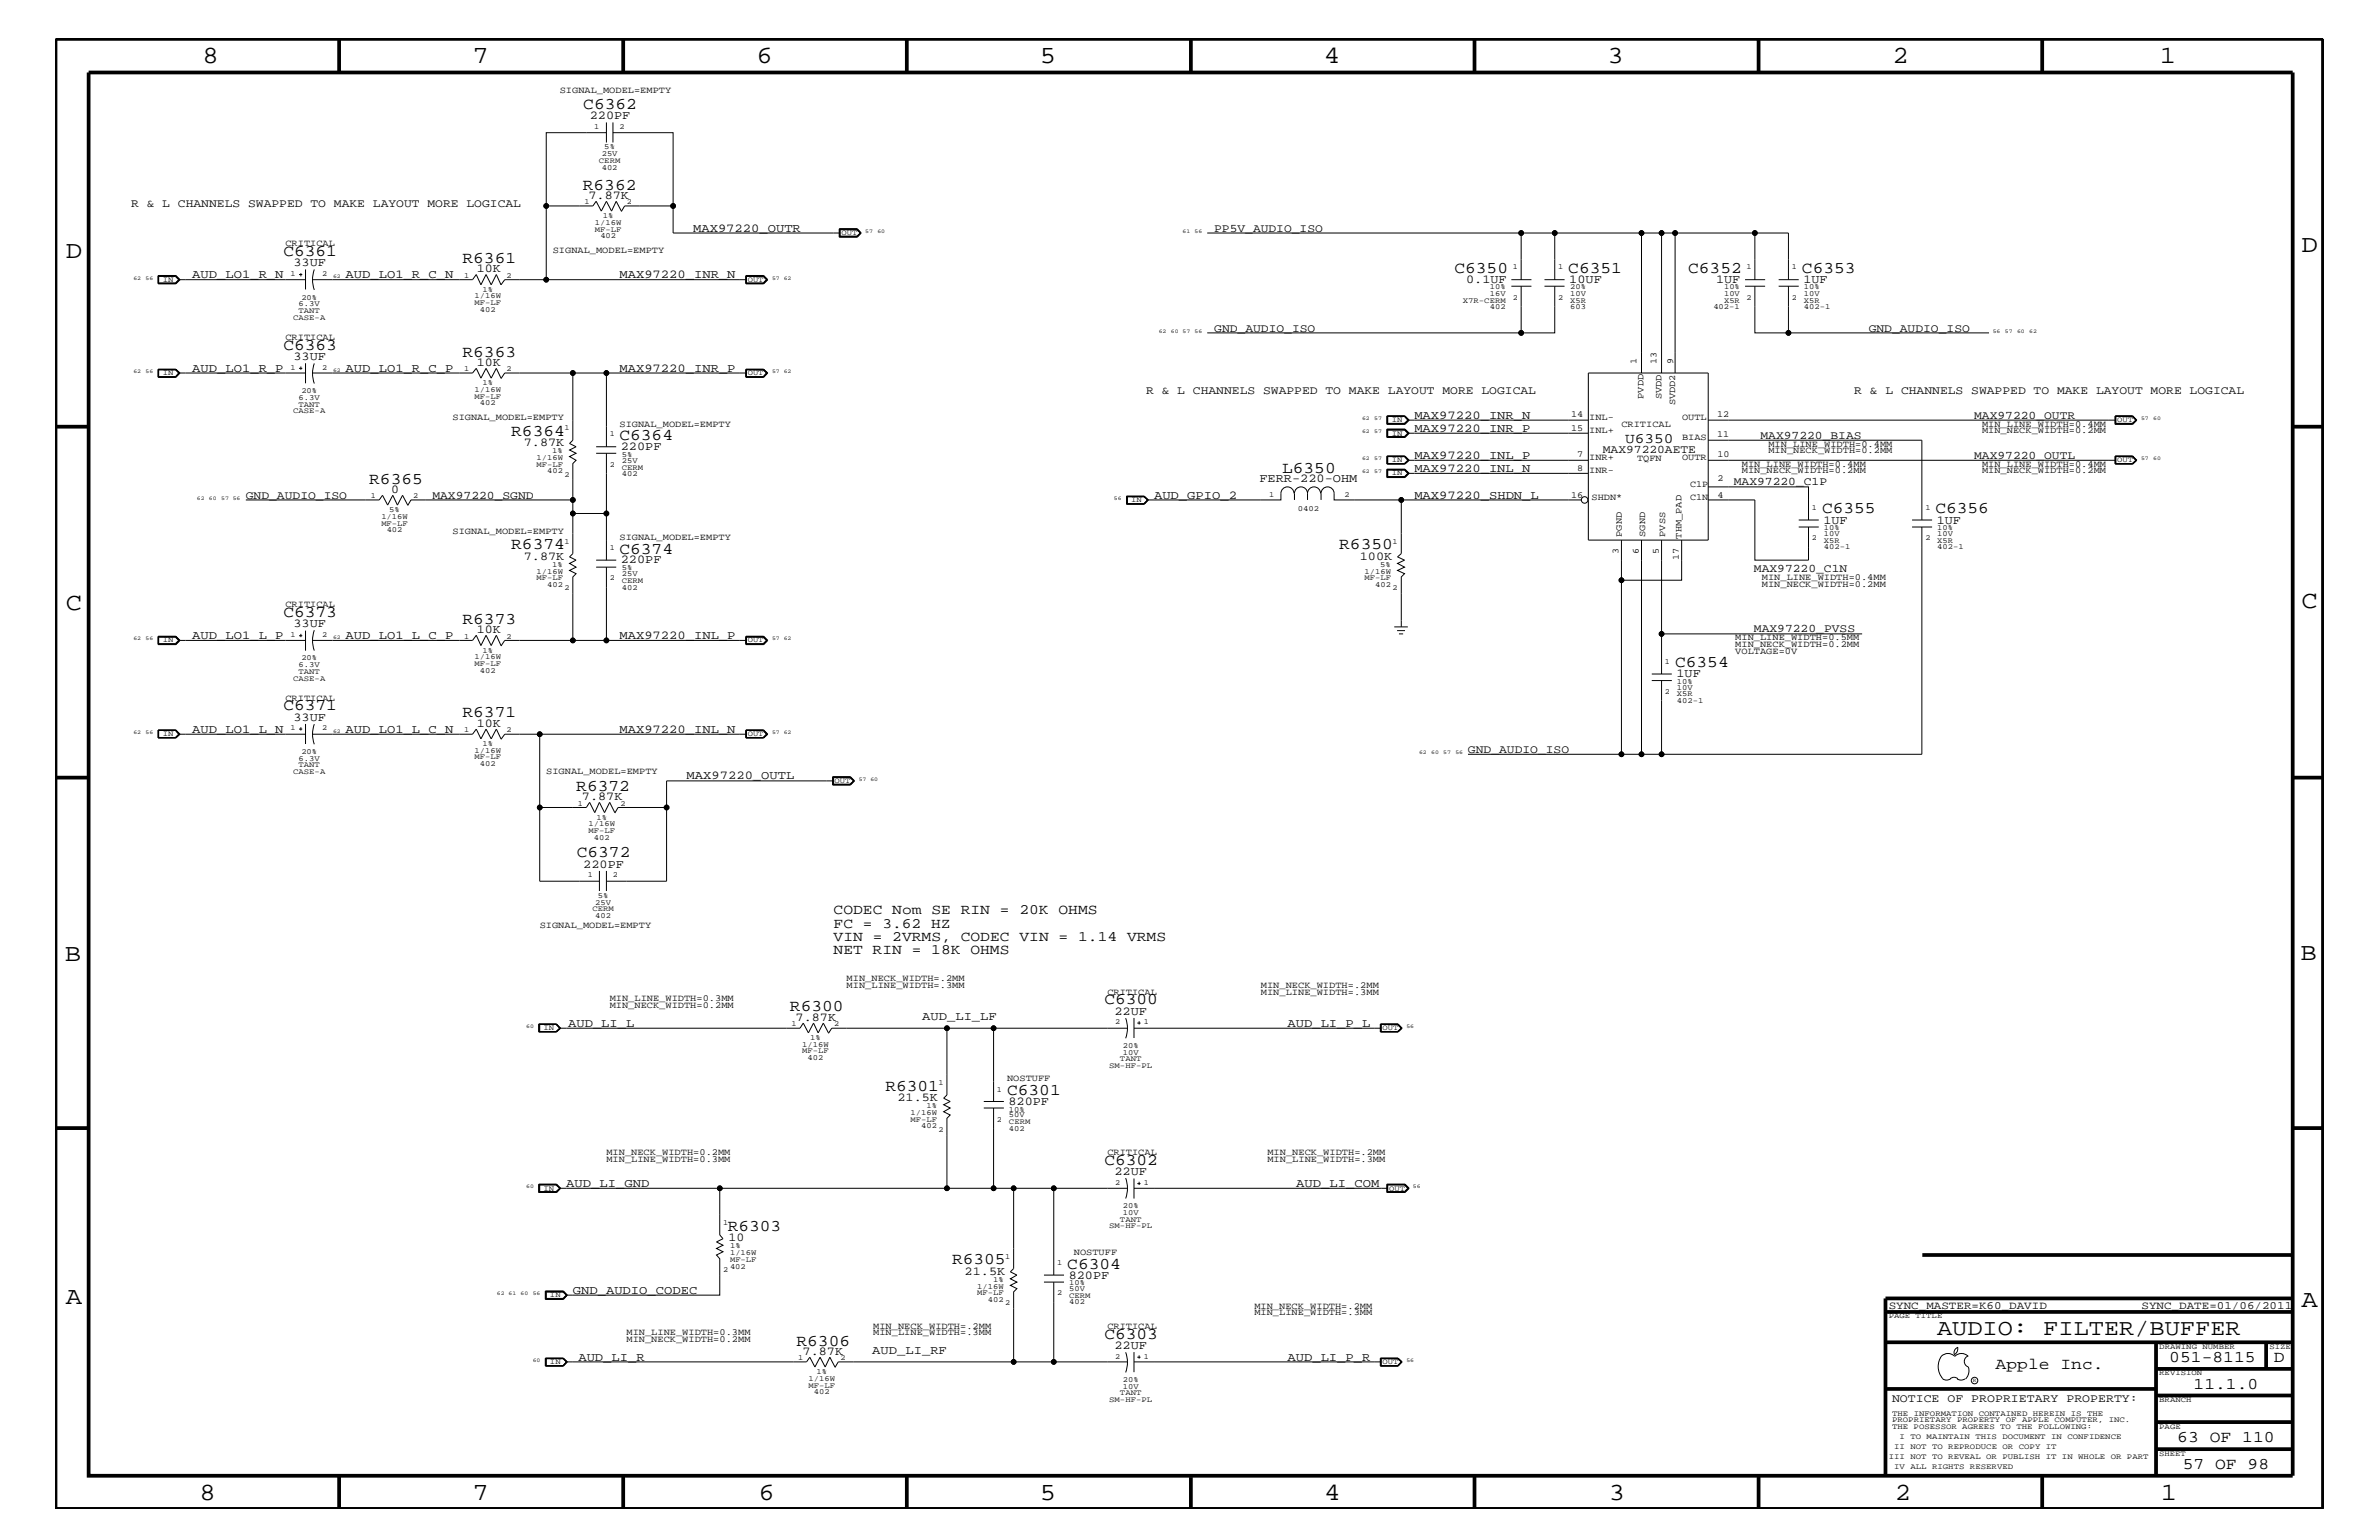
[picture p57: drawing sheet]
<svg xmlns="http://www.w3.org/2000/svg" width="432mm" height="279mm" viewBox="0 0 432 279" stroke-linecap="round" stroke-linejoin="round" font-family="sans-serif">
<defs><g id="words">
<g font-size="4.5">
<text x="36.7" y="11.5">8</text>
<text x="85.8" y="11.5">7</text>
<text x="137.3" y="11.5">6</text>
<text x="188.7" y="11.5">5</text>
<text x="240.3" y="11.5">4</text>
<text x="291.8" y="11.5">3</text>
<text x="343.5" y="11.5">2</text>
<text x="392" y="11.5">1</text>
<text x="11.9" y="46.8">D</text>
<text x="417.7" y="45.7">D</text>
<text x="11.9" y="110.6">C</text>
<text x="417.7" y="110.3">C</text>
<text x="11.8" y="174.3">B</text>
<text x="417.6" y="174.2">B</text>
<text x="11.9" y="236.7">A</text>
<text x="417.7" y="237.1">A</text>
<text x="36.2" y="272.1">8</text>
<text x="85.8" y="272.1">7</text>
<text x="137.7" y="272.1">6</text>
<text x="188.7" y="272.1">5</text>
<text x="240.4" y="272.1">4</text>
<text x="292" y="272.1">3</text>
<text x="343.9" y="272.1">2</text>
<text x="392.2" y="272.1">1</text>
</g>
<text font-size="4.1" x="351.6" y="242.3">AUDIO: FILTER/BUFFER</text>
<g font-size="3">
<text x="105.9" y="19.8">C6362</text>
<text x="105.8" y="34.4">R6362</text>
<text x="51.4" y="46.5">C6361</text>
<text x="83.9" y="47.7">R6361</text>
<text x="264" y="49.6">C6350</text>
<text x="284.6" y="49.6">C6351</text>
<text x="306.4" y="49.6">C6352</text>
<text x="327.1" y="49.6">C6353</text>
<text x="51.4" y="63.4">C6363</text>
<text x="83.9" y="64.7">R6363</text>
<text x="92.8" y="79.1">R6364</text>
<text x="112.4" y="79.9">C6364</text>
<text x="67" y="87.7">R6365</text>
<text x="232.7" y="85.8">L6350</text>
<text x="330.7" y="93.2">C6355</text>
<text x="351.3" y="93.2">C6356</text>
<text x="92.8" y="99.7">R6374</text>
<text x="112.4" y="100.4">C6374</text>
<text x="243.1" y="99.7">R6350</text>
<text x="51.4" y="112">C6373</text>
<text x="83.9" y="113.1">R6373</text>
<text x="304" y="121">C6354</text>
<text x="51.4" y="128.9">C6371</text>
<text x="83.9" y="130.2">R6371</text>
<text x="104.6" y="143.5">R6372</text>
<text x="104.7" y="155.6">C6372</text>
<text x="143.4" y="183.5">R6300</text>
<text x="200.4" y="182.2">C6300</text>
<text x="160.7" y="197.9">R6301</text>
<text x="182.8" y="198.7">C6301</text>
<text x="200.4" y="211.4">C6302</text>
<text x="132.1" y="223.4">R6303</text>
<text x="172.8" y="229.4">R6305</text>
<text x="193.7" y="230.2">C6304</text>
<text x="144.6" y="244.1">R6306</text>
<text x="200.4" y="242.9">C6303</text>
<text x="362.2" y="248.4">Apple Inc.</text>
<text x="393.7" y="247.1">051-8115</text>
<text x="398.1" y="252">11.1.0</text>
<text x="412.7" y="247.1">D</text>
<text x="395.2" y="261.6">63 OF 110</text>
<text x="396.2" y="266.6">57 OF 98</text>
</g>
<g font-size="2.6">
<text x="295" y="80.3">U6350</text>
<text x="151.3" y="165.9">CODEC Nom SE RIN = 20K OHMS</text>
<text x="151.3" y="168.3">FC = 3.62 HZ</text>
<text x="151.3" y="173.2">NET RIN = 18K OHMS</text>
<text x="151.3" y="170.7">VIN = 2VRMS, CODEC VIN = 1.14 VRMS</text>
</g>
<g font-size="2.2">
<text x="107.1" y="21.6">220PF</text>
<text x="106.8" y="36.1">7.87K</text>
<text x="125.8" y="42">MAX97220_OUTR</text>
<text x="34.9" y="50.5">AUD_LO1_R_N</text>
<text x="53.3" y="48.3">33UF</text>
<text x="62.7" y="50.5">AUD_LO1_R_C_N</text>
<text x="86.5" y="49.4">10K</text>
<text x="112.4" y="50.5">MAX97220_INR_N</text>
<text x="266.1" y="51.3">0.1UF</text>
<text x="284.8" y="51.3">10UF</text>
<text x="311.5" y="51.3">1UF</text>
<text x="327.3" y="51.3">1UF</text>
<text x="53.3" y="65.3">33UF</text>
<text x="34.9" y="67.5">AUD_LO1_R_P</text>
<text x="62.7" y="67.5">AUD_LO1_R_C_P</text>
<text x="86.5" y="66.4">10K</text>
<text x="112.4" y="67.5">MAX97220_INR_P</text>
<text x="256.7" y="76">MAX97220_INR_N</text>
<text x="95.1" y="80.9">7.87K</text>
<text x="112.7" y="81.6">220PF</text>
<text x="256.7" y="83.3">MAX97220_INL_P</text>
<text x="256.7" y="78.3">MAX97220_INR_P</text>
<text x="71" y="89.4">0</text>
<text x="228.6" y="87.5">FERR-220-OHM</text>
<text x="256.7" y="85.6">MAX97220_INL_N</text>
<text x="209.5" y="90.5">AUD_GPIO_2</text>
<text x="256.7" y="90.5">MAX97220_SHDN_L</text>
<text x="331" y="95">1UF</text>
<text x="351.5" y="95">1UF</text>
<text x="95.1" y="101.5">7.87K</text>
<text x="246.8" y="101.5">100K</text>
<text x="112.7" y="102.2">220PF</text>
<text x="53.3" y="113.7">33UF</text>
<text x="34.9" y="115.9">AUD_LO1_L_P</text>
<text x="62.7" y="115.9">AUD_LO1_L_C_P</text>
<text x="86.5" y="114.8">10K</text>
<text x="112.4" y="115.9">MAX97220_INL_P</text>
<text x="304.3" y="122.9">1UF</text>
<text x="53.3" y="130.8">33UF</text>
<text x="86.5" y="131.9">10K</text>
<text x="34.9" y="133">AUD_LO1_L_N</text>
<text x="62.7" y="133">AUD_LO1_L_C_N</text>
<text x="112.4" y="133">MAX97220_INL_N</text>
<text x="124.6" y="141.4">MAX97220_OUTL</text>
<text x="105.6" y="145.1">7.87K</text>
<text x="105.9" y="157.4">220PF</text>
<text x="144.4" y="185.2">7.87K</text>
<text x="167.4" y="185">AUD_LI_LF</text>
<text x="202.3" y="184.1">22UF</text>
<text x="103.1" y="186.3">AUD_LI_L</text>
<text x="233.7" y="186.3">AUD_LI_P_L</text>
<text x="162.9" y="199.8">21.5K</text>
<text x="183" y="200.4">820PF</text>
<text x="102.8" y="215.3">AUD_LI_GND</text>
<text x="202.3" y="213.2">22UF</text>
<text x="235.3" y="215.3">AUD_LI_COM</text>
<text x="132.2" y="225.2">10</text>
<text x="175.1" y="231.3">21.5K</text>
<text x="194" y="232">820PF</text>
<text x="104" y="234.7">GND_AUDIO_CODEC</text>
<text x="145.7" y="245.8">7.87K</text>
<text x="158.3" y="245.6">AUD_LI_RF</text>
<text x="202.3" y="244.7">22UF</text>
<text x="105" y="246.9">AUD_LI_R</text>
<text x="233.7" y="246.9">AUD_LI_P_R</text>
</g>
<g font-size="2.1">
<text x="23.8" y="37.5">R &amp; L CHANNELS SWAPPED TO MAKE LAYOUT MORE LOGICAL</text>
<text x="220.4" y="42">PP5V_AUDIO_ISO</text>
<text x="220.4" y="60.2">GND_AUDIO_ISO</text>
<text x="339.2" y="60.2">GND_AUDIO_ISO</text>
<text x="208" y="71.5">R &amp; L CHANNELS SWAPPED TO MAKE LAYOUT MORE LOGICAL</text>
<text x="336.5" y="71.5">R &amp; L CHANNELS SWAPPED TO MAKE LAYOUT MORE LOGICAL</text>
<text x="358.3" y="76">MAX97220_OUTR</text>
<text x="290.9" y="82.2">MAX97220AETE</text>
<text x="319.5" y="79.6">MAX97220_BIAS</text>
<text x="358.3" y="83.3">MAX97220_OUTL</text>
<text x="314.7" y="88.1">MAX97220_C1P</text>
<text x="44.6" y="90.5">GND_AUDIO_ISO</text>
<text x="78.5" y="90.5">MAX97220_SGND</text>
<text x="318.3" y="103.8">MAX97220_C1N</text>
<text x="318.3" y="114.8">MAX97220_PVSS</text>
<text x="266.4" y="136.6">GND_AUDIO_ISO</text>
<text x="343.4" y="254.4">NOTICE OF PROPRIETARY PROPERTY:</text>
</g>
<g font-size="2">
<text x="342.8" y="237.4">SYNC_MASTER=K60_DAVID</text>
<text x="388.7" y="237.4">SYNC_DATE=01/06/2011</text>
</g>
<g font-size="1.7">
<text x="101.6" y="16.8">SIGNAL_MODEL=EMPTY</text>
<text x="51.8" y="44.6">CRITICAL</text>
<text x="100.3" y="45.9">SIGNAL_MODEL=EMPTY</text>
<text x="51.8" y="61.7">CRITICAL</text>
<text x="297" y="66.1" transform="rotate(-90 297 66.1)">1</text>
<text x="300.7" y="66.1" transform="rotate(-90 300.7 66.1)">13</text>
<text x="303.7" y="66.1" transform="rotate(-90 303.7 66.1)">9</text>
<text x="82.1" y="76.2">SIGNAL_MODEL=EMPTY</text>
<text x="112.4" y="77.4">SIGNAL_MODEL=EMPTY</text>
<text x="285.2" y="75.7">14</text>
<text x="288.5" y="76.2">INL-</text>
<text x="294.3" y="77.4">CRITICAL</text>
<text x="298.3" y="72.3" transform="rotate(-90 298.3 72.3)">PVDD</text>
<text x="301.6" y="72.4" transform="rotate(-90 301.6 72.4)">SVDD</text>
<text x="304" y="73.5" transform="rotate(-90 304 73.5)">SVDD2</text>
<text x="305.3" y="76.2">OUTL</text>
<text x="311.7" y="75.7">12</text>
<text x="359.7" y="77.4">MIN_LINE_WIDTH=0.4MM</text>
<text x="285.2" y="78.2">15</text>
<text x="286.3" y="83">7</text>
<text x="288.5" y="78.6">INL+</text>
<text x="288.5" y="83.5">INR+</text>
<text x="297.1" y="83.7">TQFN</text>
<text x="305.3" y="79.9">BIAS</text>
<text x="305.3" y="83.5">OUTR</text>
<text x="311.7" y="79.4">11</text>
<text x="311.7" y="83">10</text>
<text x="321" y="82.2">MIN_NECK_WIDTH=0.2MM</text>
<text x="321" y="81.1">MIN_LINE_WIDTH=0.4MM</text>
<text x="359.7" y="78.6">MIN_NECK_WIDTH=0.2MM</text>
<text x="286.3" y="85.5">8</text>
<text x="288.5" y="85.9">INR-</text>
<text x="306.7" y="88.3">C1P</text>
<text x="311.7" y="87.2">2</text>
<text x="316.1" y="85.9">MIN_NECK_WIDTH=0.2MM</text>
<text x="316.1" y="84.7">MIN_LINE_WIDTH=0.4MM</text>
<text x="359.7" y="85.9">MIN_NECK_WIDTH=0.2MM</text>
<text x="359.7" y="84.7">MIN_LINE_WIDTH=0.4MM</text>
<text x="285.2" y="90.3">16</text>
<text x="288.9" y="90.7">SHDN*</text>
<text x="306.7" y="90.8">C1N</text>
<text x="311.7" y="90.3">4</text>
<text x="82.1" y="96.8">SIGNAL_MODEL=EMPTY</text>
<text x="112.4" y="98">SIGNAL_MODEL=EMPTY</text>
<text x="293.8" y="100.5" transform="rotate(-90 293.8 100.5)">3</text>
<text x="294.4" y="97.4" transform="rotate(-90 294.4 97.4)">PGND</text>
<text x="297.4" y="100.5" transform="rotate(-90 297.4 100.5)">6</text>
<text x="298.6" y="97.4" transform="rotate(-90 298.6 97.4)">SGND</text>
<text x="301.1" y="100.5" transform="rotate(-90 301.1 100.5)">5</text>
<text x="302.3" y="97.4" transform="rotate(-90 302.3 97.4)">PVSS</text>
<text x="304.7" y="101.6" transform="rotate(-90 304.7 101.6)">17</text>
<text x="305.2" y="97.7" transform="rotate(-90 305.2 97.7)">THM_PAD</text>
<text x="319.8" y="105.3">MIN_LINE_WIDTH=0.4MM</text>
<text x="319.8" y="106.5">MIN_NECK_WIDTH=0.2MM</text>
<text x="51.8" y="110.2">CRITICAL</text>
<text x="315" y="118.6">VOLTAGE=0V</text>
<text x="315" y="116.2">MIN_LINE_WIDTH=0.5MM</text>
<text x="315" y="117.4">MIN_NECK_WIDTH=0.2MM</text>
<text x="51.8" y="127.1">CRITICAL</text>
<text x="99.1" y="140.4">SIGNAL_MODEL=EMPTY</text>
<text x="98" y="168.3">SIGNAL_MODEL=EMPTY</text>
<text x="153.7" y="179.3">MIN_LINE_WIDTH=.3MM</text>
<text x="153.7" y="178">MIN_NECK_WIDTH=.2MM</text>
<text x="228.9" y="179.3">MIN_NECK_WIDTH=.2MM</text>
<text x="110.7" y="182.9">MIN_NECK_WIDTH=0.2MM</text>
<text x="110.7" y="181.6">MIN_LINE_WIDTH=0.3MM</text>
<text x="201" y="180.5">CRITICAL</text>
<text x="228.9" y="180.5">MIN_LINE_WIDTH=.3MM</text>
<text x="182.8" y="196.2">NOSTUFF</text>
<text x="110.1" y="209.6">MIN_NECK_WIDTH=0.2MM</text>
<text x="201" y="209.6">CRITICAL</text>
<text x="230" y="209.6">MIN_NECK_WIDTH=.2MM</text>
<text x="110.1" y="210.8">MIN_LINE_WIDTH=0.3MM</text>
<text x="230" y="210.8">MIN_LINE_WIDTH=.3MM</text>
<text x="194.9" y="227.7">NOSTUFF</text>
<text x="227.7" y="237.4">MIN_NECK_WIDTH=.2MM</text>
<text x="227.7" y="238.6">MIN_LINE_WIDTH=.3MM</text>
<text x="113.7" y="242.3">MIN_LINE_WIDTH=0.3MM</text>
<text x="113.7" y="243.5">MIN_NECK_WIDTH=0.2MM</text>
<text x="158.5" y="241.1">MIN_NECK_WIDTH=.2MM</text>
<text x="158.5" y="242.3">MIN_LINE_WIDTH=.3MM</text>
<text x="201" y="241.1">CRITICAL</text>
</g>
<g font-size="1.4">
<text x="107.9" y="23.5">1</text>
<text x="112.4" y="23.5">2</text>
<text x="108.7" y="29.5">CERM</text>
<text x="109.2" y="28.3">25V</text>
<text x="109.7" y="27.1">5%</text>
<text x="109.2" y="30.8">402</text>
<text x="106.1" y="37">1</text>
<text x="108" y="40.8">1/16W</text>
<text x="109.4" y="39.6">1%</text>
<text x="113.8" y="37">2</text>
<text x="108" y="42">MF-LF</text>
<text x="109" y="43.2">402</text>
<text x="152.7" y="42.6">OUT</text>
<text x="29.5" y="51.1">IN</text>
<text x="52.7" y="50.2">1</text>
<text x="58.5" y="50.2">2</text>
<text x="84.2" y="50.4">1</text>
<text x="87.6" y="52.9">1%</text>
<text x="91.9" y="50.4">2</text>
<text x="135.7" y="51.1">OUT</text>
<text x="270.4" y="53.6">16V</text>
<text x="270.4" y="52.5">10%</text>
<text x="274.6" y="48.9">1</text>
<text x="282.8" y="48.9">1</text>
<text x="285" y="53.6">10V</text>
<text x="285" y="52.5">20%</text>
<text x="312.9" y="53.6">10V</text>
<text x="312.9" y="52.5">10%</text>
<text x="317" y="48.9">1</text>
<text x="325.2" y="48.9">1</text>
<text x="327.4" y="53.6">10V</text>
<text x="327.4" y="52.5">10%</text>
<text x="53.2" y="58">CASE-A</text>
<text x="54.2" y="56.8">TANT</text>
<text x="54.2" y="55.6">6.3V</text>
<text x="54.7" y="54.4">20%</text>
<text x="86.1" y="54.1">1/16W</text>
<text x="86.1" y="55.3">MF-LF</text>
<text x="87.1" y="56.6">402</text>
<text x="265.5" y="54.9">X7R-CERM</text>
<text x="270.4" y="56.1">402</text>
<text x="274.6" y="54.4">2</text>
<text x="282.8" y="54.4">2</text>
<text x="285" y="56.1">603</text>
<text x="285" y="54.9">X5R</text>
<text x="311" y="56.1">402-1</text>
<text x="312.9" y="54.9">X5R</text>
<text x="317" y="54.4">2</text>
<text x="325.2" y="54.4">2</text>
<text x="327.4" y="54.9">X5R</text>
<text x="327.4" y="56.1">402-1</text>
<text x="29.5" y="68.1">IN</text>
<text x="52.7" y="67.1">1</text>
<text x="54.7" y="71.3">20%</text>
<text x="58.5" y="67.1">2</text>
<text x="84.2" y="67.3">1</text>
<text x="86.1" y="71.1">1/16W</text>
<text x="87.6" y="69.9">1%</text>
<text x="91.9" y="67.3">2</text>
<text x="135.7" y="68.1">OUT</text>
<text x="53.2" y="75">CASE-A</text>
<text x="54.2" y="73.8">TANT</text>
<text x="54.2" y="72.6">6.3V</text>
<text x="86.1" y="72.3">MF-LF</text>
<text x="87.1" y="73.5">402</text>
<text x="252.6" y="76.6">IN</text>
<text x="384.3" y="76.6">OUT</text>
<text x="97.4" y="83.5">1/16W</text>
<text x="100.2" y="82.2">1%</text>
<text x="102.4" y="78">1</text>
<text x="110.7" y="79.2">1</text>
<text x="112.9" y="83.9">25V</text>
<text x="112.9" y="82.8">5%</text>
<text x="252.6" y="79">IN</text>
<text x="252.6" y="83.8">IN</text>
<text x="384.3" y="83.8">OUT</text>
<text x="97.4" y="84.7">MF-LF</text>
<text x="99.3" y="85.9">402</text>
<text x="102.4" y="86.5">2</text>
<text x="110.7" y="84.7">2</text>
<text x="112.9" y="86.4">402</text>
<text x="112.9" y="85.2">CERM</text>
<text x="252.6" y="86.2">IN</text>
<text x="67.3" y="90.4">1</text>
<text x="69.2" y="94.2">1/16W</text>
<text x="69.2" y="95.4">MF-LF</text>
<text x="70.7" y="92.9">5%</text>
<text x="75" y="90.4">2</text>
<text x="205.3" y="91.1">IN</text>
<text x="230.4" y="90.1">1</text>
<text x="235.5" y="92.7">0402</text>
<text x="244" y="90.1">2</text>
<text x="328.8" y="92.6">1</text>
<text x="349.5" y="92.6">1</text>
<text x="70.2" y="96.5">402</text>
<text x="102.4" y="98.7">1</text>
<text x="110.7" y="99.9">1</text>
<text x="252.7" y="98.7">1</text>
<text x="328.8" y="98">2</text>
<text x="331" y="96.2">10%</text>
<text x="331" y="97.3">10V</text>
<text x="331" y="98.5">X5R</text>
<text x="331" y="99.7">402-1</text>
<text x="349.5" y="98">2</text>
<text x="351.6" y="98.5">X5R</text>
<text x="351.6" y="97.3">10V</text>
<text x="351.6" y="96.2">10%</text>
<text x="351.6" y="99.7">402-1</text>
<text x="97.4" y="105.3">MF-LF</text>
<text x="97.4" y="104.1">1/16W</text>
<text x="99.3" y="106.5">402</text>
<text x="100.2" y="102.9">1%</text>
<text x="102.4" y="107.1">2</text>
<text x="110.7" y="105.3">2</text>
<text x="112.9" y="107">402</text>
<text x="112.9" y="105.8">CERM</text>
<text x="112.9" y="104.6">25V</text>
<text x="112.9" y="103.5">5%</text>
<text x="247.6" y="104.1">1/16W</text>
<text x="247.6" y="105.3">MF-LF</text>
<text x="249.6" y="106.5">402</text>
<text x="250.5" y="102.9">5%</text>
<text x="252.7" y="107.1">2</text>
<text x="29.5" y="116.5">IN</text>
<text x="52.7" y="115.6">1</text>
<text x="54.7" y="119.8">20%</text>
<text x="58.5" y="115.6">2</text>
<text x="84.2" y="115.9">1</text>
<text x="86.1" y="119.6">1/16W</text>
<text x="87.6" y="118.4">1%</text>
<text x="91.9" y="115.9">2</text>
<text x="135.7" y="116.5">OUT</text>
<text x="53.2" y="123.5">CASE-A</text>
<text x="54.2" y="121">6.3V</text>
<text x="54.2" y="122.3">TANT</text>
<text x="86.1" y="120.8">MF-LF</text>
<text x="87.1" y="122">402</text>
<text x="302.2" y="125.9">2</text>
<text x="302.2" y="120.4">1</text>
<text x="304.4" y="124.1">10%</text>
<text x="304.4" y="125.2">10V</text>
<text x="304.4" y="126.4">X5R</text>
<text x="304.4" y="127.6">402-1</text>
<text x="29.5" y="133.5">IN</text>
<text x="52.7" y="132.5">1</text>
<text x="54.7" y="136.8">20%</text>
<text x="58.5" y="132.5">2</text>
<text x="84.2" y="132.8">1</text>
<text x="86.1" y="137.8">MF-LF</text>
<text x="86.1" y="136.6">1/16W</text>
<text x="87.6" y="135.3">1%</text>
<text x="91.9" y="132.8">2</text>
<text x="135.7" y="133.5">OUT</text>
<text x="53.2" y="140.4">CASE-A</text>
<text x="54.2" y="138">6.3V</text>
<text x="54.2" y="139.2">TANT</text>
<text x="87.1" y="139">402</text>
<text x="151.5" y="142">OUT</text>
<text x="104.9" y="146.2">1</text>
<text x="106.8" y="149.9">1/16W</text>
<text x="108.2" y="148.7">1%</text>
<text x="112.6" y="146.2">2</text>
<text x="106.8" y="151.1">MF-LF</text>
<text x="107.8" y="152.3">402</text>
<text x="106.7" y="159.2">1</text>
<text x="111.3" y="159.2">2</text>
<text x="107.5" y="165.3">CERM</text>
<text x="108" y="166.5">402</text>
<text x="108" y="164.1">25V</text>
<text x="108.5" y="162.8">5%</text>
<text x="202.4" y="185.9">2</text>
<text x="207.6" y="185.9">1</text>
<text x="98.6" y="186.9">IN</text>
<text x="143.7" y="186.1">1</text>
<text x="145.6" y="189.9">1/16W</text>
<text x="145.6" y="191.1">MF-LF</text>
<text x="147" y="188.7">1%</text>
<text x="151.4" y="186.1">2</text>
<text x="203.8" y="190.2">20%</text>
<text x="203.8" y="191.4">10V</text>
<text x="251" y="186.9">OUT</text>
<text x="146.6" y="192.3">402</text>
<text x="170.3" y="196.8">1</text>
<text x="201.3" y="193.7">SM-HF-PL</text>
<text x="203.3" y="192.6">TANT</text>
<text x="165.3" y="203.5">MF-LF</text>
<text x="165.3" y="202.3">1/16W</text>
<text x="168.1" y="201">1%</text>
<text x="180.9" y="203.5">2</text>
<text x="180.9" y="198.1">1</text>
<text x="183.1" y="201.7">10%</text>
<text x="183.1" y="202.7">50V</text>
<text x="183.1" y="204">CERM</text>
<text x="167.2" y="204.7">402</text>
<text x="170.3" y="205.3">2</text>
<text x="183.1" y="205.2">402</text>
<text x="202.4" y="215">2</text>
<text x="207.6" y="215">1</text>
<text x="98.6" y="216">IN</text>
<text x="203.3" y="221.7">TANT</text>
<text x="203.8" y="219.2">20%</text>
<text x="203.8" y="220.4">10V</text>
<text x="252.1" y="216">OUT</text>
<text x="131.2" y="222.3">1</text>
<text x="132.5" y="226.5">1%</text>
<text x="132.5" y="227.7">1/16W</text>
<text x="201.3" y="222.9">SM-HF-PL</text>
<text x="131.2" y="230.7">2</text>
<text x="132.5" y="229">MF-LF</text>
<text x="132.5" y="230.2">402</text>
<text x="177.4" y="233.8">1/16W</text>
<text x="180.3" y="232.6">1%</text>
<text x="182.5" y="228.4">1</text>
<text x="191.9" y="229.6">1</text>
<text x="194.1" y="233.2">10%</text>
<text x="99.8" y="235.4">IN</text>
<text x="177.4" y="235">MF-LF</text>
<text x="179.3" y="236.2">402</text>
<text x="182.5" y="236.8">2</text>
<text x="191.9" y="235">2</text>
<text x="194.1" y="236.7">402</text>
<text x="194.1" y="234.3">50V</text>
<text x="194.1" y="235.5">CERM</text>
<text x="342.8" y="239.2">PAGE TITLE</text>
<text x="391.9" y="244.7">DRAWING NUMBER</text>
<text x="411.9" y="244.7">SIZE</text>
<text x="99.8" y="247.5">IN</text>
<text x="144.9" y="246.7">1</text>
<text x="146.8" y="250.6">1/16W</text>
<text x="146.8" y="251.7">MF-LF</text>
<text x="148.2" y="249.3">1%</text>
<text x="152.6" y="246.7">2</text>
<text x="202.4" y="246.5">2</text>
<text x="203.8" y="252">10V</text>
<text x="203.8" y="250.7">20%</text>
<text x="207.6" y="246.5">1</text>
<text x="251" y="247.5">OUT</text>
<text x="391.9" y="249.5">REVISION</text>
<text x="147.7" y="252.9">402</text>
<text x="201.3" y="254.4">SM-HF-PL</text>
<text x="203.3" y="253.2">TANT</text>
<text x="343.4" y="256.8">THE INFORMATION CONTAINED HEREIN IS THE</text>
<text x="391.9" y="254.4">BRANCH</text>
<text x="343.4" y="259.3">THE POSESSOR AGREES TO THE FOLLOWING:</text>
<text x="343.4" y="258">PROPRIETARY PROPERTY OF APPLE COMPUTER, INC.</text>
<text x="343.8" y="262.9">II NOT TO REPRODUCE OR COPY IT</text>
<text x="344.8" y="261.1">I TO MAINTAIN THIS DOCUMENT IN CONFIDENCE</text>
<text x="391.9" y="259.3">PAGE</text>
<text x="342.8" y="264.7">III NOT TO REVEAL OR PUBLISH IT IN WHOLE OR PART</text>
<text x="343.8" y="266.6">IV ALL RIGHTS RESERVED</text>
<text x="391.9" y="264.1">SHEET</text>
</g>
<g font-size="1">
<text x="157.1" y="42.3">57</text>
<text x="159.3" y="42.3">60</text>
<text x="214.6" y="42.3">61</text>
<text x="216.8" y="42.3">56</text>
<text x="24.2" y="50.7">62</text>
<text x="26.4" y="50.7">56</text>
<text x="60.5" y="50.5">62</text>
<text x="140.1" y="50.7">57 62</text>
<text x="210.3" y="60.4">62</text>
<text x="212.5" y="60.4">60 57</text>
<text x="216.8" y="60.4">56</text>
<text x="361.7" y="60.4">56</text>
<text x="363.9" y="60.4">57</text>
<text x="366.1" y="60.4">60</text>
<text x="368.3" y="60.4">62</text>
<text x="24.2" y="67.7">62</text>
<text x="26.4" y="67.7">56</text>
<text x="60.5" y="67.5">62</text>
<text x="140.1" y="67.7">57 62</text>
<text x="247.2" y="76.2">62</text>
<text x="249.4" y="76.2">57</text>
<text x="388.6" y="76.2">57</text>
<text x="390.8" y="76.2">60</text>
<text x="247.2" y="78.6">62</text>
<text x="247.2" y="83.5">62</text>
<text x="249.4" y="78.6">57</text>
<text x="249.4" y="83.5">57</text>
<text x="388.6" y="83.5">57</text>
<text x="390.8" y="83.5">60</text>
<text x="247.2" y="85.9">62</text>
<text x="249.4" y="85.9">57</text>
<text x="35.7" y="90.7">62</text>
<text x="37.9" y="90.7">60</text>
<text x="40.1" y="90.7">57 56</text>
<text x="202.2" y="90.7">56</text>
<text x="24.2" y="116.2">62</text>
<text x="26.4" y="116.2">56</text>
<text x="60.5" y="115.9">62</text>
<text x="140.1" y="116.2">57 62</text>
<text x="24.2" y="133.2">62</text>
<text x="26.4" y="133.2">56</text>
<text x="60.5" y="133">62</text>
<text x="140.1" y="133.2">57 62</text>
<text x="257.6" y="136.8">62</text>
<text x="259.8" y="136.8">60</text>
<text x="262" y="136.8">57</text>
<text x="264.2" y="136.8">56</text>
<text x="155.9" y="141.7">57 60</text>
<text x="95.5" y="186.5">60</text>
<text x="255.3" y="186.5">56</text>
<text x="95.5" y="215.6">60</text>
<text x="256.5" y="215.6">56</text>
<text x="90.2" y="235">62 61</text>
<text x="94.5" y="235">60</text>
<text x="96.7" y="235">56</text>
<text x="96.7" y="247.1">60</text>
<text x="255.3" y="247.1">56</text>
<text x="358.1" y="250.7">R</text>
</g>
</g></defs>
<g fill="none" stroke="#000" stroke-width=".18">
<path d="M110.1 24.1h-11v13.3M110.1 22.2v3.7M111.3 24.1h10.9v18.2h30.3M111.3 22.2v3.7M112.8 38.3l-1-1.8-.8 1.8-.9-1.8-1 1.8-.9-1.8-.6 .9h-8.5v13.3M122.2 37.4h-8.8l-.6 1M28.7 50h3.2l.8 .7-.8 .8h-3.2zM28.7 51.4h3.2M28.7 50.1h3.2M28.8 50.1v1.3M28.8 50.2h3l.6 .5M31.9 50.1l.6 .6-.6 .7"/>
<path d="M31.9 50.1l.7 .6-.7 .7M32.4 50.7l-.6 .6h-3M32.4 50.7h23.1M54.3 49.8h.6M54.6 49.6v.6M55.5 48.9v3.6M56.7 50.7h29.1l.6-.9 .9 1.9 .9-1.9 1 1.9 .9-1.9 .8 1.9 .7-1h43.9M57 48.9a5.5 5.5 0 0 0 0 3.7M135.4 50h3.2l.8 .7-.8 .8h-3.2zM135.4 51.4h3.2M135.4 50.1h3.2M135.5 50.2h3l.6 .5-.6 .6h-3"/>
<path d="M135.5 50.1v1.3M138.6 50.1l.7 .6-.7 .7M138.6 50.1l.6 .6-.6 .7M152.3 41.5h3.3l.7 .8-.7 .7h-3.3zM152.4 42.9h3.1M152.4 41.5v1.5h3.1l.8-.7M152.4 41.6h3.1l.7 .7-.7 .6M152.5 42.9v-1.2h3l.6 .6-.6 .6M155.5 41.5l.8 .8M219.1 42.3h57M274.3 51.9h3.7M274.3 50.7h3.7"/>
<path d="M276.1 51.9v8.5h6.1v-8.5M280.3 51.9h3.7M280.3 50.7h3.7M282.2 42.3h-6.1v8.4M297.9 42.3h-15.7v8.4M301.6 42.3h-3.7v25.4M304 42.3h-2.4v25.4M316.7 51.9h3.7M316.7 50.7h3.7M318.5 51.9v8.5h42.5M318.5 50.7v-8.4h6.1v8.4M318.5 42.3h-14.5v25.4"/>
<path d="M322.8 51.9h3.7M322.8 50.7h3.7M324.6 51.9v8.5M28.8 67.1h3.1l.6 .6-.6 .7h-3.1zM31.8 67.1l.6 .6M31.9 67h-3.2v1.4h3.2M31.9 67l.8 .7-.8 .7M31.9 67l.7 .7-.7 .7M32.4 67.7l-.6 .7M32.4 67.7h23.1M54.3 66.8h.6M54.6 66.5v.6"/>
<path d="M55.5 65.9v3.6M56.7 67.7h29.1l.6-.9 .9 1.8 .9-1.8 1 1.8 .9-1.8 .8 1.8M57 65.9a5.3 5.3 0 0 0 0 3.7M104 67.7h-12.4l-.7 1M110.1 67.7h-6.1v12.2l-.6 .6 1.2 .6-1.2 .5 1.2 .6-1.2 .6 1.2 .7-.6 .6v6.6h-29.4l-.6 1M135.5 67.7h-25.4v13.4M135.5 67.1h3.1l.6 .6-.6 .7h-3.1zM138.5 67.1l.6 .6-.6 .7M138.6 67h-3.2v1.4h3.2M138.6 67l.8 .7-.8 .7M138.6 67l.7 .7-.7 .7M219.1 60.4h57"/>
<path d="M251.7 75.5h3.3l.8 .7-.8 .8h-3.3zM251.7 77.8h3.3l.8 .8-.8 .8h-3.3zM251.8 76.8h3.1M251.8 75.5v1.4h3.1l.8-.7-.8-.7M251.8 79.4v-1.5h3.1l.8 .7-.8 .8M251.8 75.6h3.1M251.8 78h3.1M251.9 75.6v1.2M251.9 78v1.2h3l.6-.6M254.9 75.6l.7 .6-.7 .6M254.9 75.6l.6 .6M254.9 78l.7 .6-.7 .7h-3.1"/>
<path d="M254.9 78l.6 .6M255.5 78.6h32.8M255.5 76.2h32.8M255.5 76.2l-.6 .6M288.3 67.7h21.7v30.3h-21.7zM310 79.9h38.8v14.4M310 76.2h74M383.9 75.5h3.2l.8 .7-.8 .8h-3.2zM384 75.5v1.4h3.1l.7-.7-.7-.7M384 75.6h3.1l.6 .6M384 75.6v1.2M387 75.6l.7 .6"/>
<path d="M387.7 76.2l-.6 .6h-3.1M387.7 76.2l-.7 .6M44.6 90.7h24.2l.6-.8 1 1.7 .9-1.7 .8 1.7 1-1.7 .9 1.7M104 90.7v9.7l-.6 .6 1.2 .6-1.2 .6 1.2 .7-1.2 .6 1.2 .6-.6 .6v11.5h-12.4l-.7 1M104 93.2h6.1v8.4M108.2 82.2h3.6M108.2 81.1h3.6M110.1 82.2v11M204.6 90.1h3.1l.6 .6-.6 .7h-3.1zM204.6 90.1v1.3M207.6 90.1l.7 .6M207.7 90h-3.2v1.5h3.2"/>
<path d="M207.7 90l.7 .7-.7 .8M208.3 90.7l-.7 .7M234.9 89.5a1.19 1.19 0 0 0-1.2-1.2 1.19 1.19 0 0 0-1.2 1.2v1.2h-24.2M237.3 89.5a1.19 1.19 0 0 1 1.2-1.2 1.19 1.19 0 0 1 1.2 1.2M237.3 89.5a1.19 1.19 0 0 0-1.2-1.2 1.19 1.19 0 0 0-1.1 1.2v1.2M237.3 89.5v1.2M239.8 90.7v-1.2a1.19 1.19 0 0 1 1.2-1.2 1.19 1.19 0 0 1 1.1 1.2v1.2h12.2v9.7l-.6 .6 1.2 .6-1.2 .6 1.2 .7-1.2 .6 1.2 .6-.6 .6v9M251.7 82.7h3.3l.8 .8-.8 .7h-3.3zM251.7 85.1h3.3l.8 .8-.8 .7h-3.3zM251.8 82.7v1.5M251.8 84.1h3.1M251.8 82.8h3.1"/>
<path d="M251.9 82.8v1.3M251.9 85.3h3l.6 .6-.6 .6h-3zM254.3 90.7h32.7M254.9 85.2h-3.1v1.4h3.1M254.9 82.8l.7 .7-.7 .6M254.9 82.7l.8 .8-.8 .7M254.9 82.8l.6 .7M254.9 85.2l.7 .7-.7 .7M254.9 85.2l.8 .7-.8 .7M255.5 83.5h32.8M255.5 85.9h32.8M255.5 83.5l-.6 .6"/>
<path d="M294.3 98v7.3h10.9v-7.3M297.9 98v38.8h3.7M301.6 98v17h36.4M310 90.7h8.5v10.9h9.8v-6M310 88.3h18.3v6M310 83.5h74M326.5 95.6h3.6M326.5 94.3h3.6M347 95.6h3.7M347 94.3h3.7M348.8 95.6v41.2h-47.2v-13.3M384 82.8h3.1l.6 .7"/>
<path d="M384 82.7v1.5M384 82.8v1.3M387 82.8l.7 .7M387.1 82.7h-3.2v1.5h3.2M387.1 82.7l.8 .8-.8 .7M387.1 82.7l.7 .8-.7 .7M387.7 83.5l-.6 .6h-3.1M387.7 83.5l-.7 .6M28.7 115.4h3.2l.8 .8-.8 .8h-3.2zM28.7 116.9h3.2M28.7 115.5h3.2M28.8 115.5v1.4"/>
<path d="M28.8 115.6h3l.6 .6M31.9 115.5l.6 .7-.6 .7M31.9 115.5l.7 .7-.7 .7M32.4 116.2l-.6 .6h-3M32.4 116.2h23.1M54.3 115.3h.6M54.6 115v.6M55.5 114.4v3.7M56.7 116.2h29.1l.6-.9 .9 1.8 .9-1.8 1 1.8 .9-1.8 .8 1.8M57 114.3a5.5 5.5 0 0 0 0 3.7M104 116.2h6.1M108.2 102.9h3.6"/>
<path d="M108.2 101.6h3.6M110.1 102.9v13.3h25.4M135.4 115.4h3.2l.8 .8-.8 .8h-3.2zM135.4 116.9h3.2M135.4 115.5h3.2M135.5 115.6h3l.6 .6-.6 .6h-3M135.5 115.5v1.4M138.6 115.5l.7 .7-.7 .7M138.6 115.5l.6 .7-.6 .7M253.1 113.7h2.4M253.6 114.4h1.4M253.9 115h.8"/>
<path d="M294.3 105.3v31.5M301.6 115v7.3M28.8 132.5h3.1l.6 .7-.6 .6h-3.1zM31.8 132.5l.6 .7M31.9 132.4h-3.2v1.5h3.2M31.9 132.4l.8 .8-.8 .7M31.9 132.4l.7 .8-.7 .7M32.4 133.2l-.6 .6M32.4 133.2h23.1M54.3 132.3h.6M54.6 131.9v.6M55.5 131.3v3.7"/>
<path d="M56.7 133.2h29.1l.6-.9 .9 1.8 .9-1.8 1 1.8 .9-1.8 .8 1.8M57 131.4a5.3 5.3 0 0 0 0 3.6M98 133.2v13.3h8.4l.6-.9 1 1.8 .8-1.8 .9 1.8 1-1.8 .9 1.8M135.5 132.5h3.1l.6 .7-.6 .6h-3.1zM135.5 133.2h-43.9l-.7 .9M138.5 132.5l.6 .7-.6 .6M138.6 132.4h-3.2v1.5h3.2M138.6 132.4l.8 .8-.8 .7M138.6 132.4l.7 .8-.7 .7M266.4 136.8h31.5M299.8 123.5h3.6M299.8 122.3h3.6"/>
<path d="M98 146.5v13.4h10.8M108.8 158v3.7M110.1 158v3.7M121 146.5v13.4h-10.9M151.1 140.9h3.2l.8 .8-.8 .7h-3.2zM151.1 142.4h3.2M151.1 141h3.2M151.2 141v1.4M151.3 141.7h-30.3v4.8h-8.8l-.6 1M151.3 141.1h3l.6 .6-.6 .6h-3zM154.3 141l.7 .7-.7 .7M154.3 141l.6 .7"/>
<path d="M154.9 141.7l-.6 .7M97.9 185.9h3.1l.6 .6-.6 .6h-3.1zM98 185.9v1.2M100.9 185.9l.7 .6M101 185.8h-3.2v1.4h3.2M101 185.8l.8 .7-.8 .7M101 185.8l.7 .7-.7 .7M101.6 186.5h43.6l.6-.9 .9 1.8 1-1.8 .8 1.8 .9-1.8 1 1.8M101.6 186.5l-.7 .6M171.9 186.5h-20.9l-.6 1M178.6 199.8h3.6M180.3 186.5h-8.4v12.2l-.6 .5 1.2 .6-1.2 .6 1.2 .6-1.2 .7 1.2 .6-.6 .6v12.7"/>
<path d="M204.3 184.7a5.3 5.3 0 0 1 0 3.7M204.6 186.5h-24.3v13.3M205.8 184.7v3.6M205.8 186.5h44.9M206.4 185.6h.6M206.8 185.3v.6M250.6 185.8v1.4M250.6 185.9h3.1l.6 .6M250.7 185.9v1.2M253.7 185.9l.6 .6M253.7 185.8h-3.2v1.4h3.2M253.7 185.8l.8 .7-.8 .7"/>
<path d="M253.7 185.8l.7 .7-.7 .7M254.3 186.5l-.6 .6h-3.1M254.3 186.5l-.6 .6M97.8 214.8h3.2l.8 .8-.8 .8h-3.2zM97.8 214.9h3.2M97.9 214.9v1.4h3.1l.6-.7M98 215h2.9l.7 .6-.7 .6h-2.9zM101 214.9l.7 .7-.7 .8M101 214.9l.6 .7M101.6 215.6h29M171.9 215.6h-41.3v8.5l.6 .6-1.2 .6 1.2 .6-1.2 .6 1.2 .6-1.2 .6 .6 .7v6.6h-27.8M171.9 215.6h8.4"/>
<path d="M178.6 201h3.6M180.3 201v14.6h3.7M191.3 215.6h-7.3v14.6l-.6 .5 1.2 .6-1.2 .7 1.2 .6-1.2 .6 1.2 .6-.6 .6v12.7h7.3M204.3 213.7a5.4 5.4 0 0 1 0 3.7M204.6 215.6h-13.3v15.7M205.8 213.8v3.7M205.8 215.6h46.1M206.4 214.7h.6M206.8 214.4v.6M251.7 214.8h3.3l.8 .8-.8 .8h-3.3zM251.9 215h3l.6 .6-.6 .6h-3zM254.9 214.9h-3.1v1.5"/>
<path d="M254.9 214.9l.8 .7-.8 .8M254.9 214.9l.7 .7-.7 .7h-3.1M99 234.2h3.3l.7 .8-.7 .7h-3.3zM99.1 234.4h3.1M99.1 234.4v1.2h3.1l.6-.6M102.2 234.4l.7 .6-.7 .7h-3.1M102.2 234.4l.6 .6M103 235l-.8 .7M103 235l-.8-.7h-3.1v1.4M189.5 232.6h3.6M189.5 231.3h3.6M191.3 232.6v14.5"/>
<path d="M99 246.4h3.3l.7 .7-.7 .7h-3.3zM99.1 247.8h3.1M99.1 246.5h3.1M99.1 246.4v1.4M99.1 246.5v1.3M102.2 246.5l.7 .6-.7 .7M102.2 246.4l.8 .7M102.2 246.5l.6 .6M102.8 247.1h43.6l.6-.9 .9 1.8 .9-1.8 1 1.8 .8-1.8 1 1.8M102.8 247.1l-.6 .7M103 247.1l-.8 .7M184 247.1h-31.9l-.5 1"/>
<path d="M191.3 247.1h13.3M204.3 245.3a5.3 5.3 0 0 1 0 3.7M205.8 245.3v3.6M205.8 247.1h44.9M206.4 246.2h.6M206.8 245.9v.6M250.6 246.4v1.4M250.6 246.5h3.1l.6 .6M250.7 246.5v1.3M253.7 246.5l.6 .6M253.7 246.4h-3.2v1.4h3.2M253.7 246.4l.8 .7-.8 .7"/>
<path d="M253.7 246.4l.7 .7-.7 .7M254.3 247.1l-.6 .7h-3.1M254.3 247.1l-.6 .7M352.3 246.1a1.69 1.69 0 0 1 2.5 0 1.72 1.72 0 0 1 2.4 0M352.4 246a3.2 3.2 0 0 0 .4 4.3l.8 .1 .4-.2M354 250.2l.7-.3 .7 .3M355.2 250.2l.7 .2 .7-.2M355.3 244.4v.3a1.18 1.18 0 0 1-.6 1.1M355.4 244.4a.99 .99 0 0 0-.6 1.4M357.2 246a1.04 1.04 0 0 0-.7 1 1.04 1.04 0 0 0 .7 1M357.3 248l.1 .7a2.11 2.11 0 0 1-.6 1.5"/>
<circle cx="99.1" cy="37.4" r=".42"/>
<circle cx="122.2" cy="37.4" r=".42"/>
<circle cx="99.1" cy="50.7" r=".42"/>
<circle cx="276.1" cy="42.3" r=".42"/>
<circle cx="282.2" cy="42.3" r=".42"/>
<circle cx="297.9" cy="42.3" r=".42"/>
<circle cx="301.6" cy="42.3" r=".42"/>
<circle cx="304" cy="42.3" r=".42"/>
<circle cx="318.5" cy="42.3" r=".42"/>
<circle cx="104" cy="67.7" r=".42"/>
<circle cx="110.1" cy="67.7" r=".42"/>
<circle cx="276.1" cy="60.4" r=".42"/>
<circle cx="324.6" cy="60.4" r=".42"/>
<circle cx="104" cy="93.2" r=".42"/>
<circle cx="104" cy="90.7" r=".42"/>
<circle cx="110.1" cy="93.2" r=".42"/>
<circle cx="254.3" cy="90.7" r=".42"/>
<circle cx="287.6" cy="90.7" r=".59"/>
<circle cx="104" cy="116.2" r=".42"/>
<circle cx="110.1" cy="116.2" r=".42"/>
<circle cx="294.3" cy="105.3" r=".42"/>
<circle cx="301.6" cy="115" r=".42"/>
<circle cx="98" cy="133.2" r=".42"/>
<circle cx="294.3" cy="136.8" r=".42"/>
<circle cx="297.9" cy="136.8" r=".42"/>
<circle cx="301.6" cy="136.8" r=".42"/>
<circle cx="98" cy="146.5" r=".42"/>
<circle cx="121" cy="146.5" r=".42"/>
<circle cx="171.9" cy="186.5" r=".42"/>
<circle cx="180.3" cy="186.5" r=".42"/>
<circle cx="130.6" cy="215.6" r=".42"/>
<circle cx="171.9" cy="215.6" r=".42"/>
<circle cx="180.3" cy="215.6" r=".42"/>
<circle cx="184" cy="215.6" r=".42"/>
<circle cx="191.3" cy="215.6" r=".42"/>
<circle cx="184" cy="247.1" r=".42"/>
<circle cx="191.3" cy="247.1" r=".42"/>
<circle cx="358.4" cy="250.5" r=".59"/>
</g>
<g fill="none" stroke="#000" stroke-width=".68" stroke-linecap="butt">
<path d="M10.1 7.1h411.5v266.7h-411.5zM16.1 13.2h400v254.5h-400zM61.6 7.1v6.1M113.1 7.1v6.1M164.6 7.1v6.1M216.2 7.1v6.1M267.6 7.1v6.1M319.2 7.1v6.1M370.7 7.1v6.1M10.1 77.4h6M416.1 77.4h5.5M10.1 141.1h6"/>
<path d="M416.1 141.1h5.5M10.1 204.7h6M416.1 204.7h5.5M342.2 238h73.9M348.9 227.7h67.2M416.1 235.6h-73.9v32.1M342.2 243.5h73.9M342.2 252h49.1M391.3 243.5v24.2M391.3 258h24.8M391.3 253.2h24.8M391.3 248.4h24.8"/>
<path d="M411.3 243.5v4.9M61.6 267.7v6.1M113.1 267.7v6.1M164.6 267.7v6.1M216.2 268v5.8M267.6 267.7v6.1M319.2 267.7v6.1M370.7 267.7v6.1M391.3 262.9h24.8"/>
</g>
<g fill="#000">
<circle cx="99.1" cy="37.4" r=".42"/>
<circle cx="122.2" cy="37.4" r=".42"/>
<circle cx="99.1" cy="50.7" r=".42"/>
<circle cx="276.1" cy="42.3" r=".42"/>
<circle cx="282.2" cy="42.3" r=".42"/>
<circle cx="297.9" cy="42.3" r=".42"/>
<circle cx="301.6" cy="42.3" r=".42"/>
<circle cx="304" cy="42.3" r=".42"/>
<circle cx="318.5" cy="42.3" r=".42"/>
<circle cx="104" cy="67.7" r=".42"/>
<circle cx="110.1" cy="67.7" r=".42"/>
<circle cx="276.1" cy="60.4" r=".42"/>
<circle cx="324.6" cy="60.4" r=".42"/>
<circle cx="104" cy="93.2" r=".42"/>
<circle cx="104" cy="90.7" r=".42"/>
<circle cx="110.1" cy="93.2" r=".42"/>
<circle cx="254.3" cy="90.7" r=".42"/>
<circle cx="104" cy="116.2" r=".42"/>
<circle cx="110.1" cy="116.2" r=".42"/>
<circle cx="294.3" cy="105.3" r=".42"/>
<circle cx="301.6" cy="115" r=".42"/>
<circle cx="98" cy="133.2" r=".42"/>
<circle cx="294.3" cy="136.8" r=".42"/>
<circle cx="297.9" cy="136.8" r=".42"/>
<circle cx="301.6" cy="136.8" r=".42"/>
<circle cx="98" cy="146.5" r=".42"/>
<circle cx="121" cy="146.5" r=".42"/>
<circle cx="171.9" cy="186.5" r=".42"/>
<circle cx="180.3" cy="186.5" r=".42"/>
<circle cx="130.6" cy="215.6" r=".42"/>
<circle cx="171.9" cy="215.6" r=".42"/>
<circle cx="180.3" cy="215.6" r=".42"/>
<circle cx="184" cy="215.6" r=".42"/>
<circle cx="191.3" cy="215.6" r=".42"/>
<circle cx="184" cy="247.1" r=".42"/>
<circle cx="191.3" cy="247.1" r=".42"/>
</g>
<use href="#words"/>
</svg>
